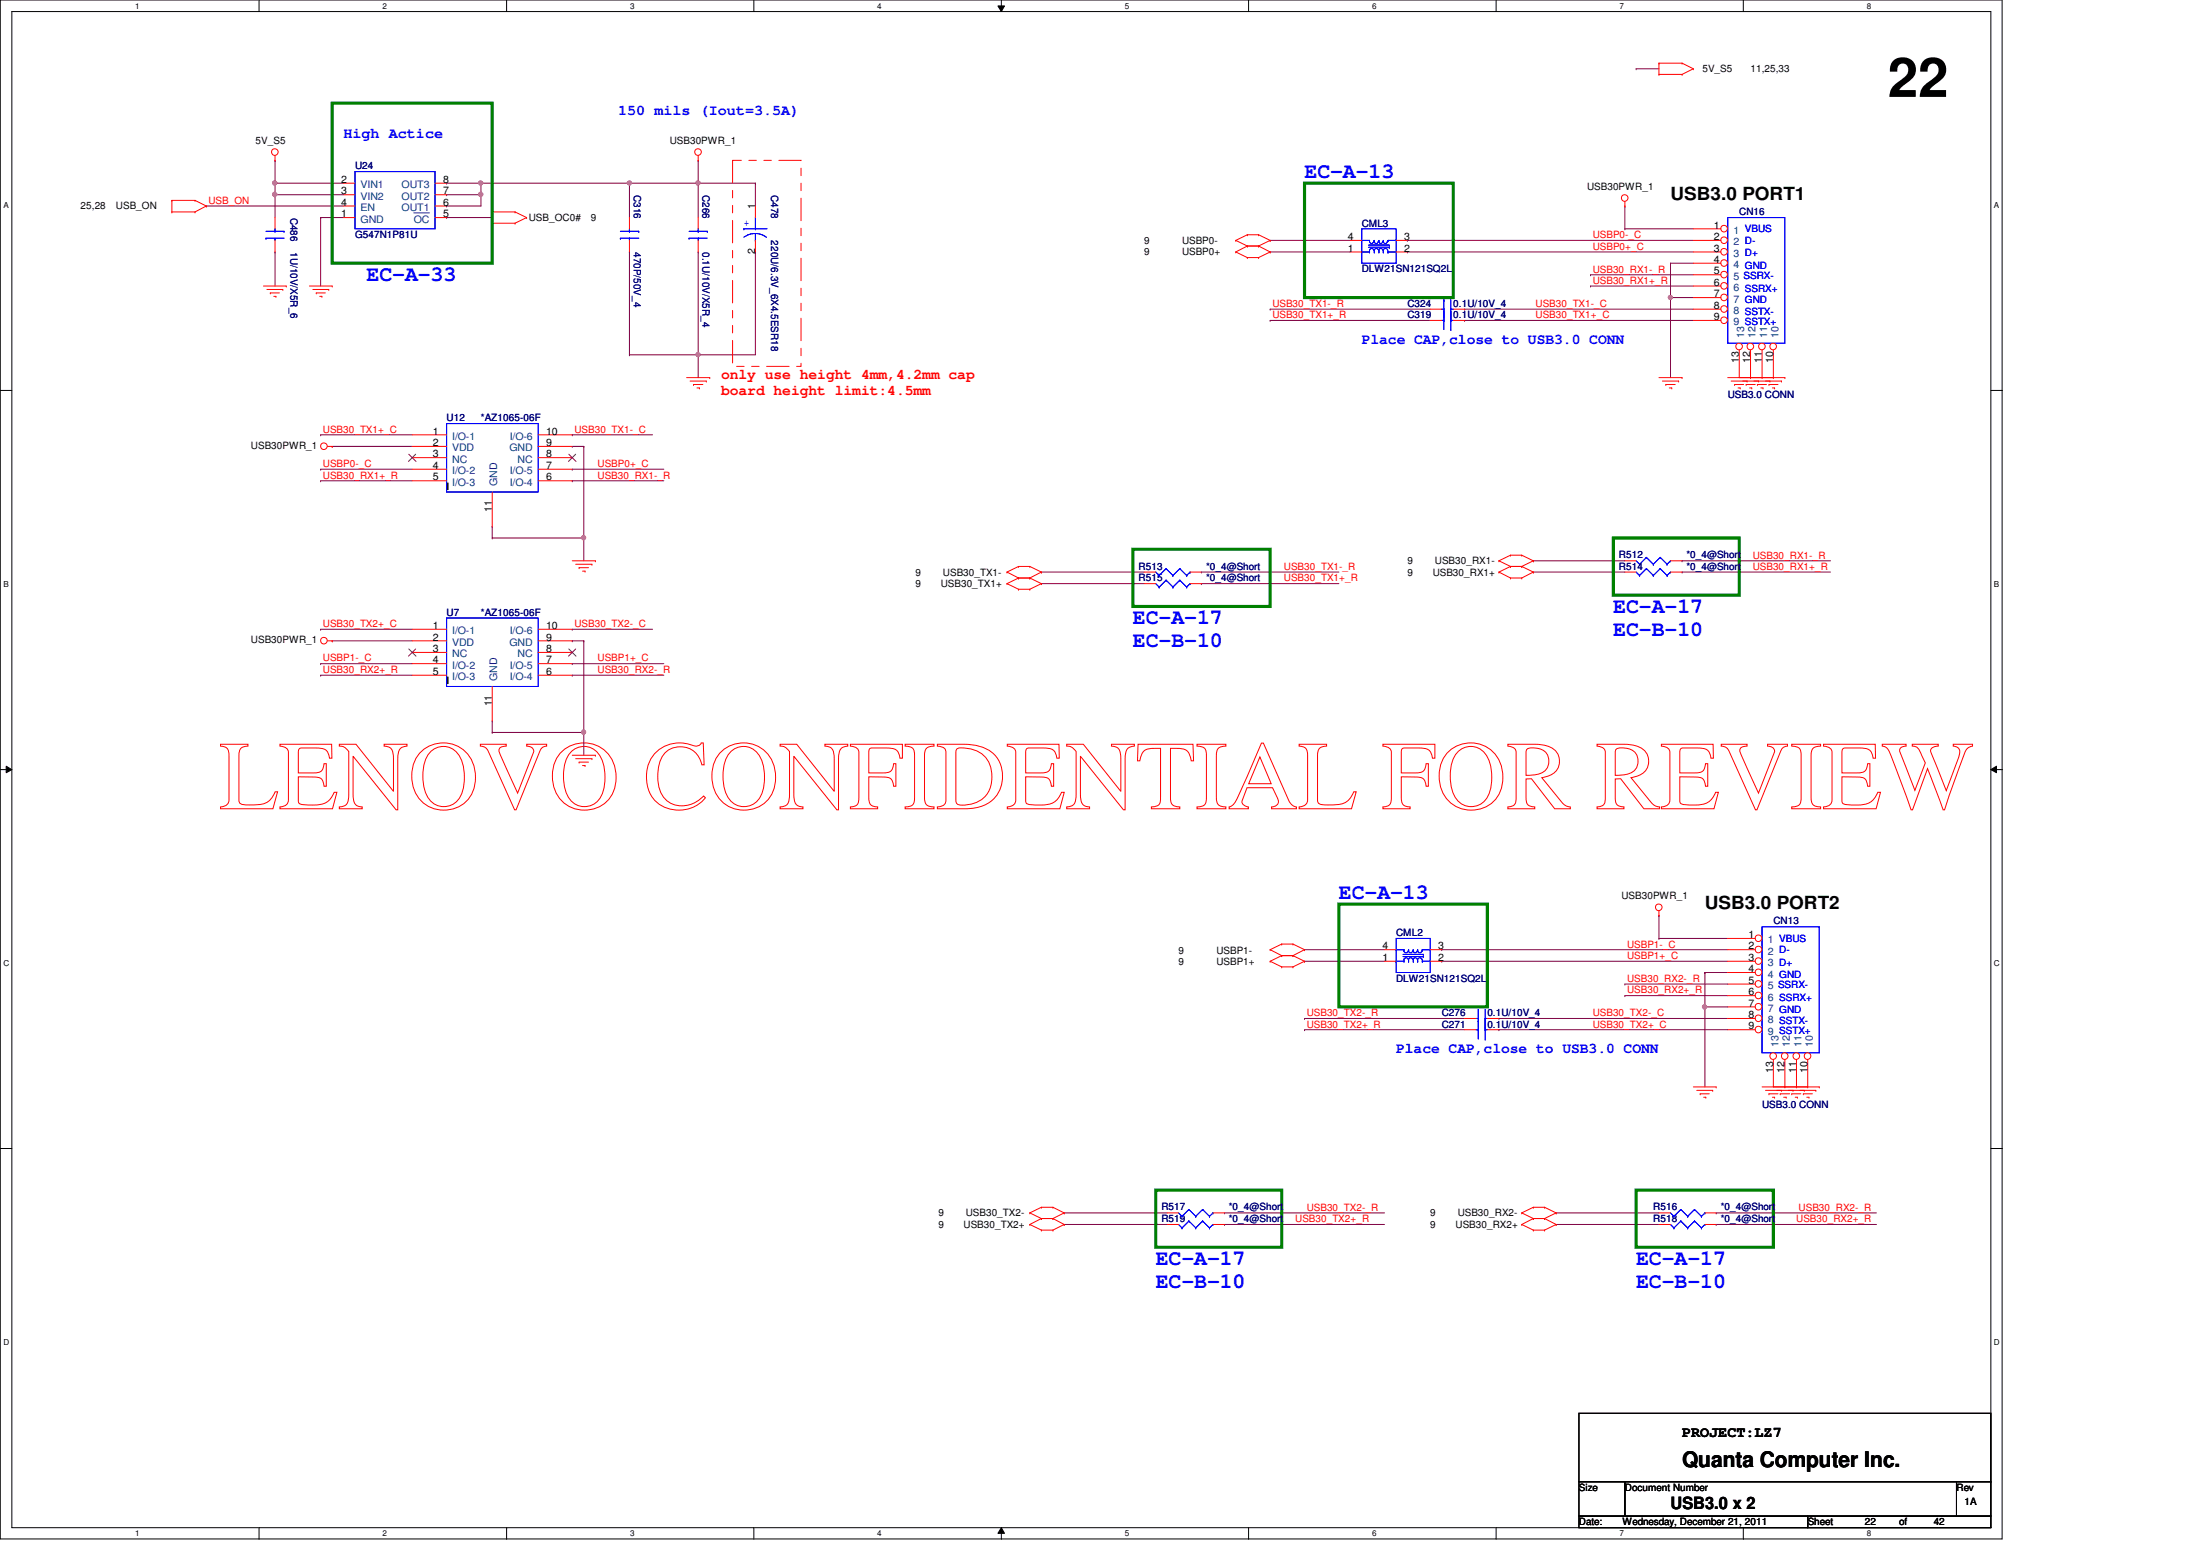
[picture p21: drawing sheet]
<svg xmlns="http://www.w3.org/2000/svg" width="297mm" height="210mm" viewBox="0 0 297 210" stroke-linecap="round" stroke-linejoin="round" font-family="sans-serif">
<defs><g id="words">
<text font-size="13.2" fill="#f00" x="29.7" y="109.5">LENOVO CONFIDENTIAL FOR REVIEW</text>
<text font-size="7.4" x="255.7" y="13.1">22</text>
<g font-size="2.9" fill="#00f">
<text x="176.7" y="24.1">EC-A-13</text>
<text x="49.7" y="38.1">EC-A-33</text>
<text x="218.5" y="83">EC-A-17</text>
<text x="153.5" y="84.5">EC-A-17</text>
<text x="153.5" y="87.6">EC-B-10</text>
<text x="218.5" y="86.1">EC-B-10</text>
<text x="181.4" y="121.8">EC-A-13</text>
<text x="156.5" y="171.3">EC-A-17</text>
<text x="221.6" y="171.3">EC-A-17</text>
<text x="156.5" y="174.4">EC-B-10</text>
<text x="221.6" y="174.4">EC-B-10</text>
</g>
<text font-size="2.9" x="227.8" y="198.7">Quanta Computer Inc.</text>
<g font-size="2.5">
<text x="226.3" y="27.1">USB3.0 PORT1</text>
<text x="230.9" y="123.1">USB3.0 PORT2</text>
</g>
<text font-size="2.3" x="226.3" y="204.3">USB3.0 x 2</text>
<g font-size="2" fill="#00f">
<text x="83.7" y="15.6">150 mils (Iout=3.5A)</text>
<text x="46.5" y="18.7">High Actice</text>
<text x="184.4" y="46.6">Place CAP,close to USB3.0 CONN</text>
<text x="189.1" y="142.7">Place CAP,close to USB3.0 CONN</text>
</g>
<g font-size="2" fill="#f00">
<text x="97.7" y="51.3">only use height 4mm,4.2mm cap</text>
<text x="97.7" y="53.5">board height limit:4.5mm</text>
</g>
<text font-size="2" x="227.8" y="194.6">PROJECT:LZ7</text>
<g font-size="1.4">
<text x="230.6" y="9.8">5V_S5</text>
<text x="237.1" y="9.8">11,25,33</text>
<text x="34.6" y="19.5">5V_S5</text>
<text x="90.7" y="19.5">USB30PWR_1</text>
<text x="10.9" y="28.4">25,28</text>
<text x="15.7" y="28.4">USB_ON</text>
<text x="46.2" y="29.4">1</text>
<text x="46.2" y="27.9">4</text>
<text x="46.2" y="24.8">2</text>
<text x="46.2" y="26.3">3</text>
<text x="60" y="29.4">5</text>
<text x="60" y="27.9">6</text>
<text x="60" y="24.8">8</text>
<text x="60" y="26.3">7</text>
<text x="71.6" y="29.9">USB_OC0#</text>
<text x="80" y="29.9">9</text>
<text x="102.3" y="28.4" transform="rotate(-90 102.3 28.4)">1</text>
<text x="215" y="25.7">USB30PWR_1</text>
<text x="102.3" y="34.5" transform="rotate(-90 102.3 34.5)">2</text>
<text x="155" y="33">9</text>
<text x="155" y="34.5">9</text>
<text x="160.1" y="33">USBP0-</text>
<text x="160.1" y="34.5">USBP0+</text>
<text x="182.6" y="34.1">1</text>
<text x="182.6" y="32.5">4</text>
<text x="190.2" y="32.5">3</text>
<text x="190.2" y="34.1">2</text>
<text x="232.2" y="30.9">1</text>
<text x="232.2" y="34.1">3</text>
<text x="232.2" y="32.5">2</text>
<text x="232.2" y="35.6">4</text>
<text x="232.2" y="37.2">5</text>
<text x="232.2" y="38.7">6</text>
<text x="232.2" y="40.3">7</text>
<text x="232.2" y="41.8">8</text>
<text x="232.2" y="43.3">9</text>
<text x="235.5" y="49.2" transform="rotate(-90 235.5 49.2)">13</text>
<text x="237.1" y="49.2" transform="rotate(-90 237.1 49.2)">12</text>
<text x="238.6" y="49.2" transform="rotate(-90 238.6 49.2)">11</text>
<text x="240.2" y="49.2" transform="rotate(-90 240.2 49.2)">10</text>
<text x="58.6" y="58.8">1</text>
<text x="74" y="58.8">10</text>
<text x="34" y="60.7">USB30PWR_1</text>
<text x="58.6" y="60.4">2</text>
<text x="58.6" y="61.9">3</text>
<text x="58.6" y="63.5">4</text>
<text x="58.6" y="65.1">5</text>
<text x="74" y="65.1">6</text>
<text x="74" y="63.5">7</text>
<text x="74" y="61.9">8</text>
<text x="74" y="60.4">9</text>
<text x="60.5" y="66.3">I</text>
<text x="66.6" y="69.3" transform="rotate(-90 66.6 69.3)">11</text>
<text x="124" y="77.9">9</text>
<text x="127.7" y="77.9">USB30_TX1-</text>
<text x="190.6" y="77.9">9</text>
<text x="190.6" y="76.4">9</text>
<text x="194.1" y="77.9">USB30_RX1+</text>
<text x="194.3" y="76.4">USB30_RX1-</text>
<text x="124" y="79.5">9</text>
<text x="127.4" y="79.5">USB30_TX1+</text>
<text x="34" y="87.1">USB30PWR_1</text>
<text x="58.6" y="85.2">1</text>
<text x="58.6" y="86.7">2</text>
<text x="58.6" y="88.3">3</text>
<text x="58.6" y="89.8">4</text>
<text x="74" y="89.8">7</text>
<text x="74" y="88.3">8</text>
<text x="74" y="86.7">9</text>
<text x="74" y="85.2">10</text>
<text x="58.6" y="91.4">5</text>
<text x="60.5" y="92.7">I</text>
<text x="66.6" y="95.7" transform="rotate(-90 66.6 95.7)">11</text>
<text x="74" y="91.4">6</text>
<text x="219.6" y="121.8">USB30PWR_1</text>
<text x="159.6" y="129.2">9</text>
<text x="159.6" y="130.6">9</text>
<text x="164.8" y="129.2">USBP1-</text>
<text x="164.8" y="130.6">USBP1+</text>
<text x="187.2" y="130.1">1</text>
<text x="187.2" y="128.6">4</text>
<text x="194.8" y="128.6">3</text>
<text x="194.8" y="130.1">2</text>
<text x="236.8" y="127">1</text>
<text x="236.8" y="130.1">3</text>
<text x="236.8" y="128.6">2</text>
<text x="236.8" y="131.7">4</text>
<text x="236.8" y="133.2">5</text>
<text x="236.8" y="134.8">6</text>
<text x="236.8" y="136.3">7</text>
<text x="236.8" y="137.9">8</text>
<text x="236.8" y="139.4">9</text>
<text x="240.2" y="145.3" transform="rotate(-90 240.2 145.3)">13</text>
<text x="241.7" y="145.3" transform="rotate(-90 241.7 145.3)">12</text>
<text x="243.3" y="145.3" transform="rotate(-90 243.3 145.3)">11</text>
<text x="244.8" y="145.3" transform="rotate(-90 244.8 145.3)">10</text>
<text x="127.1" y="166.2">9</text>
<text x="127.1" y="164.7">9</text>
<text x="130.5" y="166.2">USB30_TX2+</text>
<text x="130.8" y="164.7">USB30_TX2-</text>
<text x="193.7" y="166.2">9</text>
<text x="193.7" y="164.7">9</text>
<text x="197.1" y="166.2">USB30_RX2+</text>
<text x="197.4" y="164.7">USB30_RX2-</text>
<text x="213.9" y="201.9">Size</text>
<text x="220.1" y="201.9">Document Number</text>
<text x="265" y="201.9">Rev</text>
<text x="266.1" y="203.8">1A</text>
<text x="213.9" y="206.5">Date:</text>
<text x="219.7" y="206.5">Wednesday, December 21, 2011</text>
<text x="244.9" y="206.5">Sheet</text>
<text x="252.6" y="206.5">22</text>
<text x="257.3" y="206.5">of</text>
<text x="261.9" y="206.5">42</text>
</g>
<g font-size="1.4" fill="#000080">
<text x="48.1" y="22.9">U24</text>
<text x="39.4" y="29.5" transform="rotate(90 39.4 29.5)">C486</text>
<text x="85.8" y="26.4" transform="rotate(90 85.8 26.4)">C316</text>
<text x="95.2" y="26.4" transform="rotate(90 95.2 26.4)">C266</text>
<text x="104.5" y="26.4" transform="rotate(90 104.5 26.4)">C478</text>
<text x="235.6" y="29.1">CN16</text>
<text x="39.4" y="34.1" transform="rotate(90 39.4 34.1)">1U/10V/X5R_6</text>
<text x="48.1" y="32.2">G547N1P81U</text>
<text x="85.8" y="34.1" transform="rotate(90 85.8 34.1)">470P/50V_4</text>
<text x="95.2" y="34.1" transform="rotate(90 95.2 34.1)">0.1U/10V/X5R_4</text>
<text x="104.5" y="32.6" transform="rotate(90 104.5 32.6)">220U/6.3V_6X4.5ESR18</text>
<text x="184.4" y="30.7">CML3</text>
<text x="184.4" y="36.9">DLW21SN121SQ2L</text>
<text x="190.6" y="41.5">C324</text>
<text x="196.8" y="41.5">0.1U/10V_4</text>
<text x="190.6" y="43.1">C319</text>
<text x="196.8" y="43.1">0.1U/10V_4</text>
<text x="234" y="53.9">USB3.0 CONN</text>
<text x="60.5" y="57">U12</text>
<text x="65.1" y="57">*AZ1065-06F</text>
<text x="154.2" y="77.2">R513</text>
<text x="163.4" y="77.2">*0_4@Short</text>
<text x="219.3" y="75.6">R512</text>
<text x="219.3" y="77.2">R514</text>
<text x="228.4" y="75.6">*0_4@Short</text>
<text x="228.4" y="77.2">*0_4@Short</text>
<text x="60.5" y="83.4">U7</text>
<text x="65.1" y="83.4">*AZ1065-06F</text>
<text x="154.2" y="78.7">R515</text>
<text x="163.4" y="78.7">*0_4@Short</text>
<text x="240.2" y="125.2">CN13</text>
<text x="189.1" y="126.7">CML2</text>
<text x="189.1" y="132.9">DLW21SN121SQ2L</text>
<text x="195.3" y="137.6">C276</text>
<text x="201.5" y="137.6">0.1U/10V_4</text>
<text x="195.3" y="139.1">C271</text>
<text x="201.5" y="139.1">0.1U/10V_4</text>
<text x="238.7" y="150">USB3.0 CONN</text>
<text x="157.3" y="165.5">R519</text>
<text x="157.3" y="163.9">R517</text>
<text x="166.5" y="165.5">*0_4@Short</text>
<text x="166.5" y="163.9">*0_4@Short</text>
<text x="223.9" y="165.5">R518</text>
<text x="223.9" y="163.9">R516</text>
<text x="233.1" y="165.5">*0_4@Short</text>
<text x="233.1" y="163.9">*0_4@Short</text>
</g>
<g font-size="1.4" fill="#f00">
<text x="28.2" y="27.6">USB_ON</text>
<text x="215.7" y="33.8">USBP0+_C</text>
<text x="215.7" y="32.3">USBP0-_C</text>
<text x="172.3" y="41.6">USB30_TX1-_R</text>
<text x="208" y="41.6">USB30_TX1-_C</text>
<text x="215.7" y="36.9">USB30_RX1-_R</text>
<text x="215.7" y="38.4">USB30_RX1+_R</text>
<text x="172.3" y="43.1">USB30_TX1+_R</text>
<text x="208" y="43.1">USB30_TX1+_C</text>
<text x="43.7" y="58.6">USB30_TX1+_C</text>
<text x="77.8" y="58.6">USB30_TX1-_C</text>
<text x="43.7" y="64.8">USB30_RX1+_R</text>
<text x="43.7" y="63.2">USBP0-_C</text>
<text x="80.9" y="64.8">USB30_RX1-_R</text>
<text x="80.9" y="63.2">USBP0+_C</text>
<text x="173.9" y="77.2">USB30_TX1-_R</text>
<text x="237.4" y="77.2">USB30_RX1+_R</text>
<text x="237.4" y="75.6">USB30_RX1-_R</text>
<text x="173.9" y="78.7">USB30_TX1+_R</text>
<text x="43.7" y="84.9">USB30_TX2+_C</text>
<text x="43.7" y="89.6">USBP1-_C</text>
<text x="77.8" y="84.9">USB30_TX2-_C</text>
<text x="80.9" y="89.6">USBP1+_C</text>
<text x="43.7" y="91.1">USB30_RX2+_R</text>
<text x="80.9" y="91.1">USB30_RX2-_R</text>
<text x="220.4" y="128.3">USBP1-_C</text>
<text x="220.4" y="129.9">USBP1+_C</text>
<text x="177" y="137.6">USB30_TX2-_R</text>
<text x="215.7" y="137.6">USB30_TX2-_C</text>
<text x="220.4" y="133">USB30_RX2-_R</text>
<text x="220.4" y="134.5">USB30_RX2+_R</text>
<text x="177" y="139.1">USB30_TX2+_R</text>
<text x="215.7" y="139.1">USB30_TX2+_C</text>
<text x="175.4" y="165.5">USB30_TX2+_R</text>
<text x="177" y="164">USB30_TX2-_R</text>
<text x="243.3" y="165.5">USB30_RX2+_R</text>
<text x="243.6" y="164">USB30_RX2-_R</text>
</g>
<g font-size="1.4" fill="#004080">
<text x="48.8" y="28.6">EN</text>
<text x="48.8" y="25.5">VIN1</text>
<text x="48.8" y="27.1">VIN2</text>
<text x="54.4" y="28.6">OUT1</text>
<text x="54.4" y="25.5">OUT3</text>
<text x="54.4" y="27.1">OUT2</text>
<text x="48.8" y="30.1">GND</text>
<text x="56" y="30.1">OC</text>
<text x="234.8" y="31.7">1 VBUS</text>
<text x="234.8" y="34.8">3 D+</text>
<text x="234.8" y="33.2">2 D-</text>
<text x="234.8" y="36.3">4 GND</text>
<text x="234.8" y="37.9">5 SSRX-</text>
<text x="234.8" y="39.4">6 SSRX+</text>
<text x="234.8" y="41">7 GND</text>
<text x="234.8" y="42.5">8 SSTX-</text>
<text x="234.8" y="44.1">9 SSTX+</text>
<text x="236.3" y="45.7" transform="rotate(-90 236.3 45.7)">13</text>
<text x="237.8" y="45.7" transform="rotate(-90 237.8 45.7)">12</text>
<text x="239.3" y="45.7" transform="rotate(-90 239.3 45.7)">11</text>
<text x="240.9" y="45.7" transform="rotate(-90 240.9 45.7)">10</text>
<text x="61.3" y="59.6">I/O-1</text>
<text x="69" y="59.6">I/O-6</text>
<text x="61.3" y="61.1">VDD</text>
<text x="61.3" y="62.7">NC</text>
<text x="61.3" y="64.2">I/O-2</text>
<text x="61.3" y="65.8">I/O-3</text>
<text x="67.3" y="65.9" transform="rotate(-90 67.3 65.9)">GND</text>
<text x="69" y="61.1">GND</text>
<text x="69" y="65.8">I/O-4</text>
<text x="69" y="64.2">I/O-5</text>
<text x="70.1" y="62.7">NC</text>
<text x="61.3" y="85.9">I/O-1</text>
<text x="61.3" y="87.5">VDD</text>
<text x="61.3" y="89">NC</text>
<text x="69" y="87.5">GND</text>
<text x="69" y="85.9">I/O-6</text>
<text x="70.1" y="89">NC</text>
<text x="61.3" y="90.6">I/O-2</text>
<text x="61.3" y="92.1">I/O-3</text>
<text x="67.3" y="92.2" transform="rotate(-90 67.3 92.2)">GND</text>
<text x="69" y="92.1">I/O-4</text>
<text x="69" y="90.6">I/O-5</text>
<text x="239.4" y="127.8">1 VBUS</text>
<text x="239.4" y="130.9">3 D+</text>
<text x="239.4" y="129.3">2 D-</text>
<text x="239.4" y="132.4">4 GND</text>
<text x="239.4" y="133.9">5 SSRX-</text>
<text x="239.4" y="135.5">6 SSRX+</text>
<text x="239.4" y="137">7 GND</text>
<text x="239.4" y="138.6">8 SSTX-</text>
<text x="239.4" y="140.1">9 SSTX+</text>
<text x="240.9" y="141.8" transform="rotate(-90 240.9 141.8)">13</text>
<text x="242.4" y="141.8" transform="rotate(-90 242.4 141.8)">12</text>
<text x="244" y="141.8" transform="rotate(-90 244 141.8)">11</text>
<text x="245.5" y="141.8" transform="rotate(-90 245.5 141.8)">10</text>
</g>
<g font-size="1.4" fill="#00f">
<text x="100.8" y="30.6">+</text>
<text x="236.3" y="31.5">VBUS</text>
<text x="236.3" y="33">D-</text>
<text x="236.3" y="34.7">D+</text>
<text x="236.2" y="37.8">SSRX-</text>
<text x="236.3" y="36.4">GND</text>
<text x="236.3" y="39.5">SSRX+</text>
<text x="236.3" y="41.1">GND</text>
<text x="236.3" y="42.6">SSTX-</text>
<text x="236.3" y="44">SSTX+</text>
<text x="241" y="127.5">VBUS</text>
<text x="241" y="129.1">D-</text>
<text x="241" y="130.8">D+</text>
<text x="240.8" y="133.9">SSRX-</text>
<text x="241" y="132.5">GND</text>
<text x="241" y="135.6">SSRX+</text>
<text x="241" y="137.1">GND</text>
<text x="241" y="138.7">SSTX-</text>
<text x="241" y="140.1">SSTX+</text>
</g>
<g font-size="1.1">
<text x="18.3" y="1.2">1</text>
<text x="51.8" y="1.2">2</text>
<text x="85.3" y="1.2">3</text>
<text x="118.8" y="1.2">4</text>
<text x="152.4" y="1.2">5</text>
<text x="185.8" y="1.2">6</text>
<text x="219.4" y="1.2">7</text>
<text x="252.9" y="1.2">8</text>
<text x=".5" y="28.2">A</text>
<text x="270.1" y="28.2">A</text>
<text x=".5" y="79.5">B</text>
<text x="270.1" y="79.5">B</text>
<text x=".5" y="130.9">C</text>
<text x="270.1" y="130.9">C</text>
<text x=".5" y="182.2">D</text>
<text x="270.1" y="182.2">D</text>
<text x="18.3" y="208.1">1</text>
<text x="51.8" y="208.1">2</text>
<text x="85.3" y="208.1">3</text>
<text x="118.8" y="208.1">4</text>
<text x="152.4" y="208.1">5</text>
<text x="185.8" y="208.1">6</text>
<text x="219.4" y="208.1">7</text>
<text x="252.9" y="208.1">8</text>
</g>
</g></defs>
<path d="M0 0h271.2v208.4h-271.2zM1.6 1.6h268.1v205.3h-268.1z" fill="none" stroke="#000" stroke-width=".14"/>
<g fill="#fff">
<path d="M18.3 .2h.6v1.2h-.6z"/>
<path d="M18.3 207.1h.6v1.2h-.6z"/>
</g>
<path d="M35.1 0v1.6M35.1 206.9v1.5" fill="none" stroke="#000" stroke-width=".14"/>
<g fill="#fff">
<path d="M51.8 .2h.6v1.2h-.6z"/>
<path d="M51.8 207.1h.6v1.2h-.6z"/>
</g>
<path d="M68.6 0v1.6M68.6 206.9v1.5" fill="none" stroke="#000" stroke-width=".14"/>
<g fill="#fff">
<path d="M85.3 .2h.6v1.2h-.6z"/>
<path d="M85.3 207.1h.6v1.2h-.6z"/>
</g>
<path d="M102.1 0v1.6M102.1 206.9v1.5" fill="none" stroke="#000" stroke-width=".14"/>
<g fill="#fff">
<path d="M118.8 .2h.6v1.2h-.6z"/>
<path d="M118.8 207.1h.6v1.2h-.6z"/>
</g>
<path d="M135.2 .8h.9l-.5 .8zM135.6 0v1.6M135.6 206.9l.5 .7h-.9zM135.6 206.9v1.5" fill="none" stroke="#000" stroke-width=".14"/>
<path d="M135.2 .8h.9l-.5 .8zM135.6 206.9l.5 .7h-.9z" fill="#000"/>
<g fill="#fff">
<path d="M152.4 .2h.5v1.2h-.5z"/>
<path d="M152.4 207.1h.5v1.2h-.5z"/>
</g>
<path d="M169.1 0v1.6M169.1 206.9v1.5" fill="none" stroke="#000" stroke-width=".14"/>
<g fill="#fff">
<path d="M185.8 .2h.6v1.2h-.6z"/>
<path d="M185.8 207.1h.6v1.2h-.6z"/>
</g>
<path d="M202.6 0v1.6M202.6 206.9v1.5" fill="none" stroke="#000" stroke-width=".14"/>
<g fill="#fff">
<path d="M219.4 .2h.6v1.2h-.6z"/>
<path d="M219.4 207.1h.6v1.2h-.6z"/>
</g>
<path d="M236.1 0v1.6M236.1 206.9v1.5" fill="none" stroke="#000" stroke-width=".14"/>
<g fill="#fff">
<path d="M252.9 .2h.5v1.2h-.5z"/>
<path d="M252.9 207.1h.5v1.2h-.5z"/>
<path d="M.5 27.2h.7v1.2h-.7z"/>
<path d="M270.1 27.2h.7v1.2h-.7z"/>
<path d="M.5 78.5h.7v1.2h-.7z"/>
<path d="M270.1 78.5h.7v1.2h-.7z"/>
</g>
<path d="M0 52.9h1.6M269.7 52.9h1.5" fill="none" stroke="#000" stroke-width=".14"/>
<g fill="#fff">
<path d="M.5 129.9h.7v1.2h-.7z"/>
<path d="M270.1 129.9h.7v1.2h-.7z"/>
</g>
<path d="M0 104.2h1.6M.8 103.8l.8 .4-.8 .4zM269.7 104.2l.7-.4v.8zM269.7 104.2h1.5" fill="none" stroke="#000" stroke-width=".14"/>
<path d="M.8 103.8l.8 .4-.8 .4zM269.7 104.2l.7-.4v.8z" fill="#000"/>
<g fill="#fff">
<path d="M.5 181.2h.7v1.2h-.7z"/>
<path d="M270.1 181.2h.7v1.2h-.7z"/>
</g>
<path d="M0 155.5h1.6M269.7 155.5h1.5" fill="none" stroke="#000" stroke-width=".14"/>
<g fill="none" stroke="#800040" stroke-width=".14">
<path d="M65.1 26.4h.1M65.1 26.4v1.5M176.7 139.4h.1M176.7 137.9h.1M176.7 139.4h21.7M176.7 137.9h21.7M203 137.9h.1M203 139.4h.1M203 139.4h31M203 137.9h31M220.1 133.3h.1M220.1 134.8h.1"/>
<path d="M220.1 133.3h13.9M220.1 134.8h13.9M230.9 136.4h.1M230.9 131.7h.1M230.9 136.4h3.1M230.9 131.7v4.7"/>
</g>
<circle cx="65.1" cy="26.3" r=".3" fill="#f0f"/>
<circle cx="65.1" cy="26.3" r=".3" fill="none" stroke="#f0f" stroke-width=".14"/>
<path d="M224.7 127.1h.1M224.7 124h.1M224.7 127.1h9.3M224.7 124v3.1M230.9 131.7h.1M230.9 136.4h.1M230.9 131.7h3.1M230.9 136.4v10.8" fill="none" stroke="#800040" stroke-width=".14"/>
<circle cx="230.9" cy="136.4" r=".3" fill="#f0f"/>
<circle cx="230.9" cy="136.4" r=".3" fill="none" stroke="#f0f" stroke-width=".14"/>
<g fill="none" stroke="#800040" stroke-width=".14">
<path d="M215.4 37.2h.1M215.4 38.7h.1M215.4 37.2h14M215.4 38.7h14M220.1 31h.1M220.1 27.9h.1M220.1 31h9.3M220.1 27.9v3.1M226.3 35.6h.1M226.3 35.6v15.5M226.3 35.6h3.1M172 43.4h.1"/>
<path d="M172 41.9h.1M172 43.4h21.7M172 41.9h21.7M198.4 41.9h.1M198.4 43.4h.1M198.4 43.4h31M198.4 41.9h31M226.3 40.3h.1M226.3 40.3h3.1"/>
</g>
<circle cx="226.2" cy="40.3" r=".29" fill="#f0f"/>
<circle cx="226.2" cy="40.3" r=".29" fill="none" stroke="#f0f" stroke-width=".14"/>
<path d="M37.3 24.8h.1M37.3 24.8v1.6M60.5 27.9h.1M60.5 27.9h4.6M94.6 34.1h.1M94.6 34.1v13.9h-9.3M172 32.6h.1M172 32.6h10.9M85.3 48h.1M176.7 128.6h.1M176.7 128.6h10.8" fill="none" stroke="#800040" stroke-width=".14"/>
<circle cx="37.2" cy="24.8" r=".29" fill="#f0f"/>
<circle cx="37.2" cy="24.8" r=".29" fill="none" stroke="#f0f" stroke-width=".14"/>
<path d="M37.3 26.4h.1M37.3 26.4h9.2" fill="none" stroke="#800040" stroke-width=".14"/>
<circle cx="37.2" cy="26.3" r=".3" fill="#f0f"/>
<circle cx="37.2" cy="26.3" r=".3" fill="none" stroke="#f0f" stroke-width=".14"/>
<path d="M94.6 24.8h.1M94.6 24.8h7.7" fill="none" stroke="#800040" stroke-width=".14"/>
<circle cx="94.5" cy="24.8" r=".29" fill="#f0f"/>
<circle cx="94.5" cy="24.8" r=".29" fill="none" stroke="#f0f" stroke-width=".14"/>
<path d="M27.9 27.9h.1M27.9 27.9h18.6M102.3 24.8h.1M102.3 24.8v3.1M94.6 48h.1M94.6 48v3.1" fill="none" stroke="#800040" stroke-width=".14"/>
<circle cx="94.5" cy="48" r=".29" fill="#f0f"/>
<circle cx="94.5" cy="48" r=".29" fill="none" stroke="#f0f" stroke-width=".14"/>
<g fill="none" stroke="#800040" stroke-width=".14">
<path d="M37.3 26.4h.1M37.3 34.1h.1M37.3 21.7h.1M37.3 24.8h.1M37.3 21.7v3.1M37.3 26.4v3.1M37.3 34.1v4.6M37.3 24.8h9.2M43.4 29.5h.1M43.4 29.5h3.1M43.4 29.5v9.2M60.5 24.8h.1"/>
<path d="M60.5 26.4h.1M60.5 29.5h.1M60.5 24.8h34.1M60.5 26.4h4.6M60.5 29.5h6.2M65.1 24.8h.1M85.3 24.8h.1M85.3 34.1h.1M85.3 24.8v4.7M85.3 34.1v13.9M94.6 24.8h.1M94.6 24.8v4.7"/>
<path d="M102.3 34.1h.1M102.3 34.1v13.9h-7.7M172 34.1h.1M172 34.1h10.9M190.6 34.1h.1M190.6 32.6h.1M190.6 34.1h38.8M190.6 32.6h38.8M94.6 48h.1M176.7 130.2h.1M176.7 130.2h10.8M195.3 128.6h.1"/>
<path d="M195.3 130.2h.1M195.3 128.6h38.7M195.3 130.2h38.7"/>
</g>
<circle cx="85.3" cy="24.8" r=".29" fill="#f0f"/>
<circle cx="85.3" cy="24.8" r=".29" fill="none" stroke="#f0f" stroke-width=".14"/>
<path d="M65.1 24.8h.1M65.1 24.8v1.6M94.6 21.7h.1M94.6 21.7v3.1" fill="none" stroke="#800040" stroke-width=".14"/>
<circle cx="65.1" cy="24.8" r=".29" fill="#f0f"/>
<circle cx="65.1" cy="24.8" r=".29" fill="none" stroke="#f0f" stroke-width=".14"/>
<g fill="none" stroke="#800040" stroke-width=".14">
<path d="M221.6 9.3h.1M221.6 9.3h3.1M43.4 91.4h.1M43.4 85.2h.1M43.4 91.4h12.4M43.4 85.2h12.4M45 86.8h.1M45 86.8h10.8M66.7 97.6h.1M66.7 99.2h.1M66.7 97.6v1.6M66.7 99.2h12.4"/>
<path d="M77.5 85.2h.1M77.5 91.4h.1M77.5 86.8h.1M77.5 91.4h12.4M77.5 85.2h10.9M77.5 86.8h1.6M79.1 86.8h.1M79.1 99.2h.1M79.1 86.8v15.5"/>
</g>
<circle cx="79" cy="99.1" r=".29" fill="#f0f"/>
<circle cx="79" cy="99.1" r=".29" fill="none" stroke="#f0f" stroke-width=".14"/>
<g fill="none" stroke="#800040" stroke-width=".14">
<path d="M43.4 58.9h.1M43.4 58.9h12.4M77.5 58.9h.1M77.5 58.9h10.9M43.4 65.1h.1M43.4 65.1h12.4M45 60.5h.1M45 60.5h10.8M66.7 71.3h.1M66.7 72.9h.1M66.7 71.3v1.6M66.7 72.9h12.4"/>
<path d="M77.5 65.1h.1M77.5 60.5h.1M77.5 65.1h12.4M77.5 60.5h1.6M79.1 60.5h.1M79.1 72.9h.1M79.1 60.5v15.4"/>
</g>
<circle cx="79" cy="72.8" r=".29" fill="#f0f"/>
<circle cx="79" cy="72.8" r=".29" fill="none" stroke="#f0f" stroke-width=".14"/>
<g fill="none" stroke="#800040" stroke-width=".14">
<path d="M43.4 63.5h.1M43.4 63.5h12.4M77.5 63.5h.1M77.5 63.5h12.4M141.1 77.5h.1M141.1 79h.1M141.1 77.5h13.9M141.1 79h13.9M162.7 79h.1M162.7 77.5h.1M162.7 77.5h18.7M162.7 79h18.7"/>
<path d="M207.7 75.9h.1M207.7 77.5h.1M207.7 77.5h12.4M207.7 75.9h12.4M227.8 77.5h.1M227.8 75.9h.1M227.8 77.5h20.1M227.8 75.9h20.1M43.4 89.9h.1M43.4 89.9h12.4M77.5 89.9h.1M77.5 89.9h12.4"/>
<path d="M144.1 164.3h.1M144.1 165.8h.1M144.1 164.3h14M144.1 165.8h14M165.9 165.8h.1M165.9 164.3h.1M165.9 164.3h21.6M165.9 165.8h21.6M210.8 164.3h.1M210.8 165.8h.1M210.8 164.3h13.9M210.8 165.8h13.9"/>
<path d="M232.4 165.8h.1M232.4 164.3h.1M232.4 164.3h21.8M232.4 165.8h21.8"/>
</g>
<g fill="none" stroke="#f00" stroke-width=".14">
<path d="M224.7 10.1h.1M224.7 8.6h.1M224.7 8.6h3.1M224.7 10.1h3.1M224.7 8.6v1.5M227.8 8.6h.1M227.8 10.1h.1M227.8 8.6l1.6 .7M229.4 9.3h.1M229.4 9.3l-1.6 .8M23.3 28.7h.1M23.3 27.1h.1"/>
<path d="M23.3 27.1h3.1M23.3 28.7h3.1M23.3 27.1v1.6M26.4 27.1h.1M26.4 28.7h.1M26.4 27.1l1.5 .8M27.9 27.9h.1M27.9 27.9l-1.5 .8M35.7 38.7h3.1M36.1 39.2h2.2M36.6 39.7h.1M36.6 39.7h1.2"/>
<path d="M37.3 21.7h.1M37.3 21.1v.6M37.3 29.5v1.5M37.3 32.6v1.5M38.3 39.2h.1M38.8 38.7h.1M41.9 38.7h3.1M42.4 39.2h2.1M42.8 39.7h.1M42.8 39.7h1.3M44.5 39.2h.1M45 38.7h.1"/>
<path d="M66.7 30.2h.1M66.7 28.7h.1M66.7 28.7h3.1M66.7 30.2h3.1M66.7 28.7v1.5M69.8 28.7h.1M69.8 30.2h.1M69.8 28.7l1.5 .8M71.3 29.5h.1M71.3 29.5l-1.5 .7M94.6 21.7h.1M94.6 21.1v.6"/>
<path d="M94.6 29.5v1.5M94.6 32.6v1.5M167.4 32.6h.1M167.4 34.1h.1M167.4 32.6l1.5 .7M167.4 34.1l1.5 .8M168.9 31.8h.1M168.9 33.3h.1M168.9 34.9h.1M168.9 31.8h1.6M168.9 31.8l-1.5 .8M168.9 33.3h1.6"/>
<path d="M168.9 33.3l-1.5 .8M168.9 34.9h1.6M170.5 31.8h.1M170.5 33.3h.1M170.5 34.9h.1M170.5 31.8l1.5 .8M170.5 33.3l1.5 .8M172 32.6h.1M172 34.1h.1M172 32.6l-1.5 .7M172 34.1l-1.5 .8M220.1 27.9h.1"/>
<path d="M220.1 27.3v.6M37.1 40.1h.3M37.4 40.1h.1M43.3 40.1h.3M43.6 40.1h.1M93 51.1h3.1M93.5 51.6h2.2M93.9 52.1h.1M93.9 52.1h1.3M94.4 52.5h.3M94.7 52.5h.1M95.7 51.6h.1"/>
<path d="M96.1 51.1h.1M193.7 41.9h1.6M196.8 41.9h1.6M224.7 51.1h3.1M225.2 51.6h2.2M225.6 52.1h.1M225.6 52.1h1.3M226.1 52.5h.3M226.4 52.5h.1M227.4 51.6h.1M227.8 51.1h.1M234 51.1h7.8"/>
<path d="M234.5 51.6h6.8M234.9 52.1h.1M234.9 52.1h1.3M235.4 52.5h.3M235.7 52.5h.1M236.5 52.1h.1M236.5 52.1h1.2M236.6 51.6h.1M237 52.5h.3M237.1 51.1h.1M237.3 52.5h.1M238 52.1h.1"/>
<path d="M238 52.1h1.3M238.2 51.6h.1M238.5 52.5h.3M238.7 51.1h.1M238.8 52.5h.1M239.6 52.1h.1M239.6 52.1h1.2M239.7 51.6h.1M240.1 52.5h.3M240.2 51.1h.1M240.4 52.5h.1M241.3 51.6h.1"/>
<path d="M241.8 51.1h.1M44.4 60.5h.6M45 60.5h.1M77.5 75.9h3.1M78 76.4h2.2M78.4 76.9h.1M78.4 76.9h1.3M78.9 77.3h.3M79.2 77.3h.1M80.2 76.4h.1M80.6 75.9h.1M136.4 77.5h.1"/>
<path d="M136.4 79h.1M136.4 77.5l1.6 .8M136.4 79l1.6 .8M138 78.3h.1M138 76.7h.1M138 79.8h.1M138 78.3h1.5M138 76.7h1.5M138 76.7l-1.6 .8M138 79.8h1.5M138 78.3l-1.6 .7M139.5 78.3h.1"/>
<path d="M139.5 76.7h.1M139.5 79.8h.1M139.5 76.7l1.6 .8M139.5 78.3l1.6 .7M141.1 77.5h.1M141.1 79h.1M141.1 77.5l-1.6 .8M141.1 79l-1.6 .8M203 75.9h.1M203 77.5h.1M203 75.9l1.6 .8M203 77.5l1.6 .8"/>
<path d="M204.6 76.7h.1M204.6 75.2h.1M204.6 78.3h.1M204.6 78.3h1.5M204.6 76.7h1.5M204.6 75.2h1.5M204.6 75.2l-1.6 .7M204.6 76.7l-1.6 .8M206.1 76.7h.1M206.1 75.2h.1M206.1 78.3h.1M206.1 75.2l1.6 .7"/>
<path d="M206.1 76.7l1.6 .8M207.7 75.9h.1M207.7 77.5h.1M207.7 75.9l-1.6 .8M207.7 77.5l-1.6 .8M220.1 75.9h1.5M226.3 75.9h1.5M44.4 86.8h.6M45 86.8h.1M77.5 102.3h3.1M78 102.7h2.2M78.4 103.2h.1"/>
<path d="M78.4 103.2h1.3M78.9 103.7h.3M79.2 103.7h.1M80.2 102.7h.1M80.6 102.3h.1M172 128.6h.1M172 130.2h.1M172 128.6l1.6 .8M172 130.2l1.6 .7M173.6 127.8h.1M173.6 129.4h.1M173.6 130.9h.1"/>
<path d="M173.6 127.8h1.5M173.6 127.8l-1.6 .8M173.6 129.4h1.5M173.6 129.4l-1.6 .8M173.6 130.9h1.5M175.1 127.8h.1M175.1 129.4h.1M175.1 130.9h.1M175.1 127.8l1.6 .8M175.1 129.4l1.6 .8M176.7 128.6h.1M176.7 130.2h.1"/>
<path d="M176.7 128.6l-1.6 .8M176.7 130.2l-1.6 .7M224.7 124h.1M224.7 123.4v.6M229.4 147.2h3M229.8 147.7h2.2M230.3 148.1h.1M230.3 148.1h1.2M230.8 148.6h.3M231.1 148.6h.1M232 147.7h.1M232.4 147.2h.1"/>
<path d="M238.7 147.2h7.7M239.1 147.7h6.9M239.6 148.1h.1M239.6 148.1h1.2M240.1 148.6h.3M240.4 148.6h.1M241.1 148.1h.1M241.1 148.1h1.3M241.3 147.7h.1M241.6 148.6h.3M241.8 147.2h.1M241.9 148.6h.1"/>
<path d="M242.7 148.1h.1M242.7 148.1h1.2M242.9 147.7h.1M243.2 148.6h.3M243.3 147.2h.1M243.5 148.6h.1M244.3 148.1h.1M244.3 148.1h1.2M244.4 147.7h.1M244.7 148.6h.3M244.9 147.2h.1M245 148.6h.1"/>
<path d="M246 147.7h.1M246.4 147.2h.1M139.5 164.3h.1M139.5 165.8h.1M139.5 164.3l1.6 .7M139.5 165.8l1.6 .8M141.1 165h.1M141.1 163.5h.1M141.1 166.6h.1M141.1 165h1.5M141.1 163.5h1.5M141.1 163.5l-1.6 .8"/>
<path d="M141.1 166.6h1.5M141.1 165l-1.6 .8M142.6 165h.1M142.6 163.5h.1M142.6 166.6h.1M142.6 163.5l1.5 .8M142.6 165l1.5 .8M144.1 164.3h.1M144.1 165.8h.1M144.1 164.3l-1.5 .7M144.1 165.8l-1.5 .8M158.1 165.8h1.5"/>
<path d="M158.1 164.3h1.5M164.3 165.8h1.6M164.3 164.3h1.6M206.1 164.3h.1M206.1 165.8h.1M206.1 164.3l1.6 .7M206.1 165.8l1.6 .8M207.7 165h.1M207.7 163.5h.1M207.7 166.6h.1M207.7 165h1.5M207.7 163.5h1.5"/>
<path d="M207.7 166.6h1.5M207.7 163.5l-1.6 .8M207.7 165l-1.6 .8M209.2 165h.1M209.2 163.5h.1M209.2 166.6h.1M209.2 163.5l1.6 .8M209.2 165l1.6 .8M210.8 164.3h.1M210.8 165.8h.1M210.8 164.3l-1.6 .7M210.8 165.8l-1.6 .8"/>
<path d="M224.7 165.8h1.6M230.9 165.8h1.5"/>
<circle cx="37.2" cy="20.6" r=".45"/>
<circle cx="94.5" cy="20.6" r=".45"/>
<circle cx="220.1" cy="26.8" r=".45"/>
<circle cx="43.9" cy="60.4" r=".45"/>
<circle cx="43.9" cy="86.8" r=".45"/>
<circle cx="224.7" cy="122.9" r=".45"/>
</g>
<path d="M213.9 191.4h55.8v9.3h-55.8zM213.9 200.7h6.2v4.6h-6.2zM213.9 205.3h31v1.6h-31zM220.1 200.7h44.9v4.6h-44.9zM244.9 205.3h24.8v1.6h-24.8zM265 200.7h4.7v4.6h-4.7z" fill="none" stroke="#000" stroke-width=".14"/>
<path d="M99.2 21.7h9.3v27.9h-9.3z" fill="none" stroke="#f00" stroke-width=".14" stroke-dasharray="3 1 1 1 1 1"/>
<path d="M45 14h21.7v21.6h-21.7zM176.7 24.8h20.1v15.5h-20.1zM153.5 74.4h18.5v7.7h-18.5zM218.5 72.9h17.1v7.7h-17.1zM181.4 122.4h20.1v14h-20.1zM156.5 161.2h17.1v7.7h-17.1zM221.6 161.2h18.6v7.7h-18.6z" fill="none" stroke="#008000" stroke-width=".42"/>
<g fill="none" stroke="#00f" stroke-width=".14">
<path d="M36 32.3h.1M36 32.3h2.5M36 31.3h2.5M37.3 31.3h.1M37.3 32.3h.1M37.3 31v.3M37.3 32.3v.3M38.5 31.3h.1M93.3 32.3h.1M93.3 32.3h2.5M93.3 31.3h2.5M94.6 32.3h.1"/>
<path d="M94.6 31.3h.1M94.6 31v.3M94.6 32.3v.3M95.8 31.3h.1M234 29.5h7.8v17h-7.8zM195.3 41.9h.3M195.6 41.9h.1M195.6 40.6h.1M195.6 40.6v2.5M196.5 43.1h.1M196.5 41.9h.1M196.5 41.9h.3"/>
<path d="M196.5 40.6v2.5M221.6 75.9l.5 .5M222.1 76.4h.1M223 75.5h.1M223 75.5l-.9 .9M223 75.5l.9 .9M223.9 76.4h.1M224.9 75.5h.1M224.9 75.5l-1 .9M224.9 75.5l.9 .9M225.8 76.4h.1M226.3 75.9h.1"/>
<path d="M226.3 75.9l-.5 .5M159.6 165.8l.5 .5M159.6 164.3l.5 .4M160.1 166.3h.1M160.1 164.7h.1M161 165.4h.1M161 163.8h.1M161 165.4l-.9 .9M161 165.4l1 .9M161 163.8l-.9 .9M161 163.8l1 .9M162 166.3h.1"/>
<path d="M162 164.7h.1M162.9 165.4h.1M162.9 163.8h.1M162.9 165.4l-.9 .9M162.9 165.4l.9 .9M162.9 163.8l-.9 .9M162.9 163.8l.9 .9M163.8 166.3h.1M163.8 164.7h.1M164.3 165.8h.1M164.3 164.3h.1M164.3 165.8l-.5 .5"/>
<path d="M164.3 164.3l-.5 .4M226.3 165.8l.4 .5M226.7 166.3h.1M227.7 165.4h.1M227.7 165.4l-1 .9M227.7 165.4l.9 .9M228.6 166.3h.1M229.5 165.4h.1M229.5 165.4l-.9 .9M229.5 165.4l1 .9M230.5 166.3h.1M230.9 165.8h.1"/>
<path d="M230.9 165.8l-.4 .5"/>
</g>
<circle cx="233.5" cy="31" r=".45" fill="#fff"/>
<g fill="none" stroke="#f00" stroke-width=".14">
<path d="M229.4 31h3.7"/>
<circle cx="233.5" cy="31" r=".45"/>
</g>
<circle cx="233.5" cy="34.1" r=".45" fill="#fff"/>
<g fill="none" stroke="#f00" stroke-width=".14">
<path d="M229.4 34.1h3.7"/>
<circle cx="233.5" cy="34.1" r=".45"/>
</g>
<circle cx="233.5" cy="32.5" r=".45" fill="#fff"/>
<g fill="none" stroke="#f00" stroke-width=".14">
<path d="M229.4 32.6h3.7"/>
<circle cx="233.5" cy="32.5" r=".45"/>
</g>
<circle cx="233.5" cy="35.6" r=".45" fill="#fff"/>
<g fill="none" stroke="#f00" stroke-width=".14">
<path d="M229.4 35.6h3.7"/>
<circle cx="233.5" cy="35.6" r=".45"/>
</g>
<circle cx="233.5" cy="37.2" r=".45" fill="#fff"/>
<g fill="none" stroke="#f00" stroke-width=".14">
<path d="M229.4 37.2h3.7"/>
<circle cx="233.5" cy="37.2" r=".45"/>
</g>
<circle cx="233.5" cy="38.7" r=".45" fill="#fff"/>
<g fill="none" stroke="#f00" stroke-width=".14">
<path d="M229.4 38.7h3.7"/>
<circle cx="233.5" cy="38.7" r=".45"/>
</g>
<circle cx="233.5" cy="40.3" r=".45" fill="#fff"/>
<g fill="none" stroke="#f00" stroke-width=".14">
<path d="M229.4 40.3h3.7"/>
<circle cx="233.5" cy="40.3" r=".45"/>
</g>
<circle cx="233.5" cy="41.8" r=".45" fill="#fff"/>
<g fill="none" stroke="#f00" stroke-width=".14">
<path d="M229.4 41.9h3.7"/>
<circle cx="233.5" cy="41.8" r=".45"/>
</g>
<circle cx="233.5" cy="43.4" r=".45" fill="#fff"/>
<g fill="none" stroke="#f00" stroke-width=".14">
<path d="M229.4 43.4h3.7"/>
<circle cx="233.5" cy="43.4" r=".45"/>
</g>
<circle cx="238.6" cy="46.9" r=".45" fill="#fff"/>
<g fill="none" stroke="#f00" stroke-width=".14">
<path d="M238.7 47.4v3.7"/>
<circle cx="238.6" cy="46.9" r=".45"/>
</g>
<circle cx="240.2" cy="46.9" r=".45" fill="#fff"/>
<g fill="none" stroke="#f00" stroke-width=".14">
<path d="M240.2 47.4v3.7"/>
<circle cx="240.2" cy="46.9" r=".45"/>
</g>
<circle cx="237.1" cy="46.9" r=".45" fill="#fff"/>
<g fill="none" stroke="#f00" stroke-width=".14">
<path d="M237.1 47.4v3.7"/>
<circle cx="237.1" cy="46.9" r=".45"/>
</g>
<circle cx="235.6" cy="46.9" r=".45" fill="#fff"/>
<g fill="none" stroke="#f00" stroke-width=".14">
<path d="M46.5 29.5h1.6M46.5 27.9h1.6M46.5 24.8h1.6M46.5 26.4h1.6M58.9 29.5h1.6M58.9 27.9h1.6M58.9 24.8h1.6M58.9 26.4h1.6M85.3 29.5v1.5M85.3 32.6v1.5M182.9 34.1h1.5M182.9 32.6h1.5"/>
<path d="M189.1 34.1h1.5M189.1 32.6h1.5M55.8 58.9h4.7M72.9 58.9h4.6M193.7 43.4h1.6M196.8 43.4h1.6M235.6 47.4v3.7M55.8 60.5h4.7M55.8 62h4.7M55.8 63.5h4.7M55.8 65.1h4.7M66.7 66.6v4.7"/>
<path d="M72.9 60.5h4.6M72.9 62h4.6M72.9 63.5h4.6M72.9 65.1h4.6M155 79h1.5M161.2 79h1.5M187.5 130.2h1.6M187.5 128.6h1.6M193.7 130.2h1.6M193.7 128.6h1.6M198.4 137.9h1.5M198.4 139.4h1.5"/>
<path d="M201.5 137.9h1.5M201.5 139.4h1.5M224.7 164.3h1.6M230.9 164.3h1.5"/>
<circle cx="235.6" cy="46.9" r=".45"/>
</g>
<g fill="none" stroke="#00f" stroke-width=".14">
<path d="M48.1 23.2h10.8v7.8h-10.8zM84 32.3h.1M84 31.3h2.5M84 32.3h2.5M85.3 32.3h.1M85.3 31.3h.1M85.3 31v.3M85.3 32.3v.3M86.5 31.3h.1M184.4 31h4.7v4.6h-4.7zM184.4 32.6h.1M184.4 34.1h.1"/>
<path d="M184.4 34.1h1.1M184.4 32.6h1.1M185.4 33.5h2.8M185.4 33.2h2.8M185.5 32.6h.1M185.5 32.6a.31 .31 0 0 0 .1 .3 .31 .31 0 0 0 .3 0l.2-.2M185.5 34.1h.1M186.1 33.9a.32 .32 0 0 0-.4-.2 .32 .32 0 0 0-.2 .4M186.1 32.6h.1M186.1 32.6a.31 .31 0 0 0 .1 .3 .31 .31 0 0 0 .4 0l.1-.2M186.1 34.1h.1M186.7 33.9a.32 .32 0 0 0-.4-.2 .32 .32 0 0 0-.2 .4"/>
<path d="M186.8 32.6h.1M186.8 32.6l.1 .3 .1 .1 .2-.2 .1-.1M186.8 34.1h.1M187.3 33.9a.28 .28 0 0 0-.3-.2 .28 .28 0 0 0-.2 .2v.2M187.4 32.6h.1M187.4 32.6a.31 .31 0 0 0 0 .3 .31 .31 0 0 0 .4 0l.1-.2M187.4 34.1h.1M188 33.9a.32 .32 0 0 0-.5-.2 .32 .32 0 0 0-.1 .4M188 32.6h.1M188 34.1h.1M188 32.6v.1M188 34v.1"/>
<path d="M188 34.1h1.1M188 32.6h1.1M188.2 33.5h.1M188.2 33.2h.1M60.5 57.4h12.4v9.2h-12.4zM195.3 43.4h.3M195.6 43.4h.1M195.6 42.2h.1M195.6 42.2v2.4M196.5 44.6h.1M196.5 43.4h.1M196.5 43.4h.3"/>
<path d="M196.5 42.2v2.4M156.5 79l.5 .5M157 79.5h.1M157.9 78.6h.1M157.9 78.6l-.9 .9M157.9 78.6l1 .9M158.9 79.5h.1M159.8 78.6h.1M159.8 78.6l-.9 .9M159.8 78.6l.9 .9M160.7 79.5h.1M161.2 79h.1"/>
<path d="M161.2 79l-.5 .5M189.1 127.1h4.6v4.6h-4.6zM189.1 128.6h.1M189.1 130.2h.1M189.1 130.2h1.1M189.1 128.6h1.1M190 129.5h2.8M190 129.2h2.8M190.2 128.6h.1M190.2 128.6a.31 .31 0 0 0 .2 .4 .31 .31 0 0 0 .4-.3M190.2 130.2h.1M190.8 130a.32 .32 0 0 0-.5-.3 .32 .32 0 0 0-.1 .5"/>
<path d="M190.8 128.6h.1M190.8 128.6a.31 .31 0 0 0 .2 .4 .31 .31 0 0 0 .4-.3M190.8 130.2h.1M191.4 130a.32 .32 0 0 0-.4-.3 .32 .32 0 0 0-.2 .5M191.4 128.6h.1M191.4 128.6l.1 .4h.2l.3-.3M191.4 130.2h.1M192 130a.28 .28 0 0 0-.3-.3 .28 .28 0 0 0-.3 .3v.2M192 128.6h.1M192 128.6a.31 .31 0 0 0 .2 .4 .31 .31 0 0 0 .4-.3M192 130.2h.1M192.6 130a.32 .32 0 0 0-.4-.3 .32 .32 0 0 0-.2 .5"/>
<path d="M192.7 128.6h.1M192.7 130.2h.1M192.7 128.6v.2M192.7 130v.2M192.7 130.2h1M192.7 128.6h1M192.8 129.5h.1M192.8 129.2h.1M199.9 137.9h.3M199.9 139.4h.3M200.2 137.9h.1M200.2 136.7h.1"/>
<path d="M200.2 139.4h.1M200.2 138.2h.1M200.2 136.7v4M201.2 139.1h.1M201.2 137.9h.1M201.2 139.4h.1M201.2 137.9h.3M201.2 136.7v4M201.2 139.4h.3M238.7 125.5h7.7v17.1h-7.7zM201.2 140.7h.1M226.3 164.3l.4 .4"/>
<path d="M226.7 164.7h.1M227.7 163.8h.1M227.7 163.8l-1 .9M227.7 163.8l.9 .9M228.6 164.7h.1M229.5 163.8h.1M229.5 163.8l-.9 .9M229.5 163.8l1 .9M230.5 164.7h.1M230.9 164.3h.1M230.9 164.3l-.4 .4"/>
</g>
<path d="M56 28.8h2.2" fill="none" stroke="#004080" stroke-width=".14"/>
<path d="M55.4 61.5l.9 1M56.3 61.5l-1 1M77 61.5l1 1M78 61.5l-1 1" fill="none" stroke="#804000" stroke-width=".14"/>
<circle cx="238.2" cy="127.1" r=".45" fill="#fff"/>
<g fill="none" stroke="#f00" stroke-width=".14">
<path d="M234 127.1h3.7"/>
<circle cx="238.2" cy="127.1" r=".45"/>
</g>
<circle cx="238.2" cy="130.1" r=".45" fill="#fff"/>
<g fill="none" stroke="#f00" stroke-width=".14">
<path d="M234 130.2h3.7"/>
<circle cx="238.2" cy="130.1" r=".45"/>
</g>
<circle cx="238.2" cy="128.6" r=".45" fill="#fff"/>
<g fill="none" stroke="#f00" stroke-width=".14">
<path d="M234 128.6h3.7"/>
<circle cx="238.2" cy="128.6" r=".45"/>
</g>
<circle cx="238.2" cy="131.7" r=".45" fill="#fff"/>
<g fill="none" stroke="#f00" stroke-width=".14">
<path d="M234 131.7h3.7"/>
<circle cx="238.2" cy="131.7" r=".45"/>
</g>
<circle cx="238.2" cy="133.2" r=".45" fill="#fff"/>
<g fill="none" stroke="#f00" stroke-width=".14">
<path d="M234 133.3h3.7"/>
<circle cx="238.2" cy="133.2" r=".45"/>
</g>
<circle cx="238.2" cy="134.8" r=".45" fill="#fff"/>
<g fill="none" stroke="#f00" stroke-width=".14">
<path d="M234 134.8h3.7"/>
<circle cx="238.2" cy="134.8" r=".45"/>
</g>
<circle cx="238.2" cy="136.3" r=".45" fill="#fff"/>
<g fill="none" stroke="#f00" stroke-width=".14">
<path d="M234 136.4h3.7"/>
<circle cx="238.2" cy="136.3" r=".45"/>
</g>
<circle cx="238.2" cy="137.9" r=".45" fill="#fff"/>
<g fill="none" stroke="#f00" stroke-width=".14">
<path d="M234 137.9h3.7"/>
<circle cx="238.2" cy="137.9" r=".45"/>
</g>
<circle cx="238.2" cy="139.4" r=".45" fill="#fff"/>
<g fill="none" stroke="#f00" stroke-width=".14">
<path d="M234 139.4h3.7"/>
<circle cx="238.2" cy="139.4" r=".45"/>
</g>
<circle cx="243.3" cy="143" r=".45" fill="#fff"/>
<g fill="none" stroke="#f00" stroke-width=".14">
<path d="M243.3 143.5v3.7"/>
<circle cx="243.3" cy="143" r=".45"/>
</g>
<circle cx="244.8" cy="143" r=".45" fill="#fff"/>
<g fill="none" stroke="#f00" stroke-width=".14">
<path d="M244.9 143.5v3.7"/>
<circle cx="244.8" cy="143" r=".45"/>
</g>
<circle cx="241.7" cy="143" r=".45" fill="#fff"/>
<g fill="none" stroke="#f00" stroke-width=".14">
<path d="M241.8 143.5v3.7"/>
<circle cx="241.7" cy="143" r=".45"/>
</g>
<circle cx="240.2" cy="143" r=".45" fill="#fff"/>
<g fill="none" stroke="#f00" stroke-width=".14">
<path d="M102.3 27.9v1.6M102.3 32.6v1.5M155 77.5h1.5M161.2 77.5h1.5M220.1 77.5h1.5M226.3 77.5h1.5M55.8 85.2h4.7M55.8 86.8h4.7M55.8 88.3h4.7M55.8 89.9h4.7M55.8 91.4h4.7M66.7 93v4.6"/>
<path d="M72.9 85.2h4.6M72.9 86.8h4.6M72.9 88.3h4.6M72.9 89.9h4.6M72.9 91.4h4.6M240.2 143.5v3.7"/>
<circle cx="240.2" cy="143" r=".45"/>
</g>
<g fill="none" stroke="#00f" stroke-width=".14">
<path d="M100.7 31h.1M100.7 31h3.2M102.3 32.6h.1M102.3 31h.1M102.3 31.6a2.54 2.54 0 0 0-1.6 .5M102.3 31.6a2.33 2.33 0 0 1 1.5 .5M102.3 29.5v1.5M102.3 31.6v1M156.5 77.5l.5 .4M157 77.9h.1M157.9 77h.1M157.9 77l-.9 .9"/>
<path d="M157.9 77l1 .9M158.9 77.9h.1M159.8 77h.1M159.8 77l-.9 .9M159.8 77l.9 .9M160.7 77.9h.1M161.2 77.5h.1M161.2 77.5l-.5 .4M221.6 77.5l.5 .4M222.1 77.9h.1M223 77h.1M223 77l-.9 .9"/>
<path d="M223 77l.9 .9M223.9 77.9h.1M224.9 77h.1M224.9 77l-1 .9M224.9 77l.9 .9M225.8 77.9h.1M226.3 77.5h.1M226.3 77.5l-.5 .4M60.5 83.7h12.4v9.3h-12.4z"/>
</g>
<path d="M55.4 87.9l.9 1M56.3 87.9l-1 1M77 87.9l1 1M78 87.9l-1 1" fill="none" stroke="#804000" stroke-width=".14"/>
<circle cx="65.1" cy="26.3" r=".3" fill="#f0f"/>
<circle cx="65.1" cy="26.3" r=".3" fill="none" stroke="#f0f" stroke-width=".14"/>
<circle cx="230.9" cy="136.4" r=".3" fill="#f0f"/>
<circle cx="230.9" cy="136.4" r=".3" fill="none" stroke="#f0f" stroke-width=".14"/>
<circle cx="226.2" cy="40.3" r=".29" fill="#f0f"/>
<circle cx="226.2" cy="40.3" r=".29" fill="none" stroke="#f0f" stroke-width=".14"/>
<circle cx="37.2" cy="24.8" r=".29" fill="#f0f"/>
<circle cx="37.2" cy="24.8" r=".29" fill="none" stroke="#f0f" stroke-width=".14"/>
<circle cx="37.2" cy="26.3" r=".3" fill="#f0f"/>
<circle cx="37.2" cy="26.3" r=".3" fill="none" stroke="#f0f" stroke-width=".14"/>
<circle cx="94.5" cy="24.8" r=".29" fill="#f0f"/>
<circle cx="94.5" cy="24.8" r=".29" fill="none" stroke="#f0f" stroke-width=".14"/>
<circle cx="94.5" cy="48" r=".29" fill="#f0f"/>
<circle cx="94.5" cy="48" r=".29" fill="none" stroke="#f0f" stroke-width=".14"/>
<circle cx="85.3" cy="24.8" r=".29" fill="#f0f"/>
<circle cx="85.3" cy="24.8" r=".29" fill="none" stroke="#f0f" stroke-width=".14"/>
<circle cx="65.1" cy="24.8" r=".29" fill="#f0f"/>
<circle cx="65.1" cy="24.8" r=".29" fill="none" stroke="#f0f" stroke-width=".14"/>
<circle cx="79" cy="99.1" r=".29" fill="#f0f"/>
<circle cx="79" cy="99.1" r=".29" fill="none" stroke="#f0f" stroke-width=".14"/>
<circle cx="79" cy="72.8" r=".29" fill="#f0f"/>
<circle cx="79" cy="72.8" r=".29" fill="none" stroke="#f0f" stroke-width=".14"/>
<use href="#words"/>
</svg>
